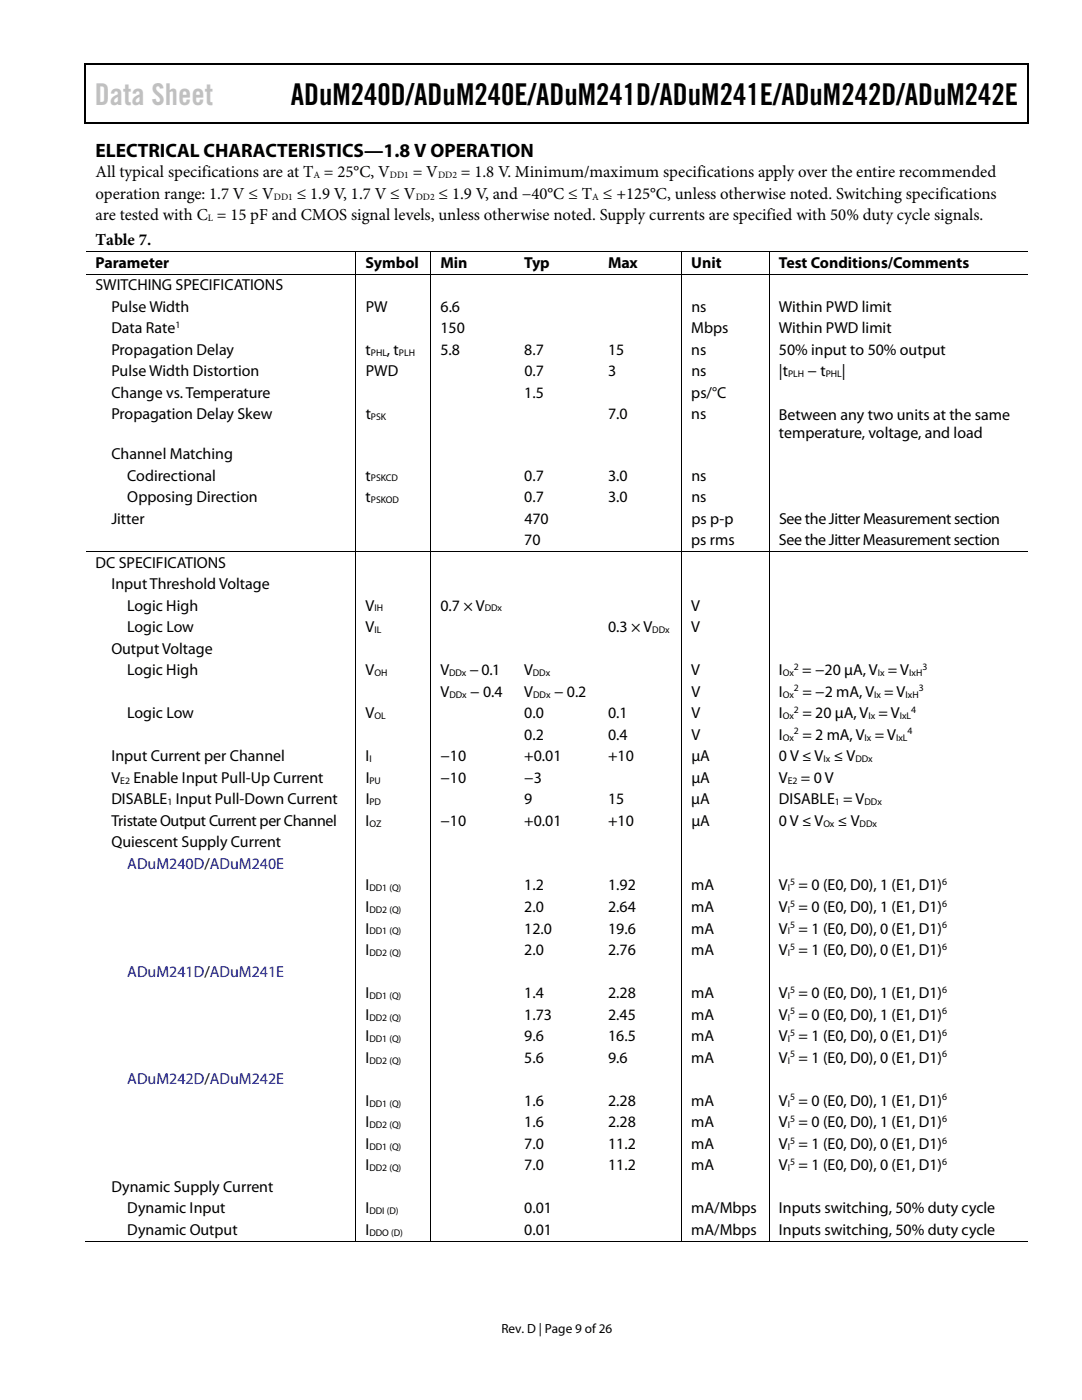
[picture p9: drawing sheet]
<svg xmlns="http://www.w3.org/2000/svg" width="216mm" height="279mm" viewBox="0 0 216 279" stroke-linecap="round" stroke-linejoin="round" font-family="sans-serif">
<defs><g id="words">
<text font-size="6" fill="#c0c0c0" x="18.9" y="21">Data Sheet</text>
<text font-size="6" x="58" y="21">ADuM240D/ADuM240E/ADuM241D/ADuM241E/ADuM242D/ADuM242E</text>
<text font-size="3.9" x="19" y="31.3">ELECTRICAL CHARACTERISTICS—1.8 V OPERATION</text>
<g font-size="3.3">
<text x="19" y="35.4">All typical specifications are at T = 25°C, V</text>
<text x="82.4" y="35.4">= V</text>
<text x="92" y="35.4">= 1.8 V. Minimum/maximum specifications apply over the entire recommended</text>
<text x="19" y="39.6">operation range: 1.7 V ≤ V</text>
<text x="59.2" y="39.6">≤ 1.9 V, 1.7 V ≤ V</text>
<text x="87.5" y="39.6">≤ 1.9 V, and −40°C ≤ T ≤ +125°C, unless otherwise noted. Switching specifications</text>
<text x="19" y="43.9">are tested with C = 15 pF and CMOS signal levels, unless otherwise noted. Supply currents are specified with 50% duty cycle signals.</text>
<text x="19" y="48.9">Table 7.</text>
</g>
<g font-size="3.2">
<text x="19" y="53.5">Parameter</text>
<text x="72.9" y="53.5">Symbol</text>
<text x="87.9" y="53.5">Min</text>
<text x="104.6" y="53.5">Typ</text>
<text x="121.3" y="53.5">Max</text>
<text x="137.9" y="53.5">Unit</text>
<text x="155.4" y="53.5">Test Conditions/Comments</text>
<text x="19" y="57.9">SWITCHING SPECIFICATIONS</text>
<text x="22.2" y="62.2">Pulse Width</text>
<text x="73" y="62.2">PW</text>
<text x="87.9" y="62.2">6.6</text>
<text x="138" y="62.2">ns</text>
<text x="155.4" y="62.2">Within PWD limit</text>
<text x="22.2" y="66.5">Data Rate</text>
<text x="22.2" y="70.8">Propagation Delay</text>
<text x="73" y="70.8">t</text>
<text x="77.2" y="70.8">, t</text>
<text x="87.9" y="70.8">5.8</text>
<text x="87.9" y="66.5">150</text>
<text x="104.6" y="70.8">8.7</text>
<text x="121.3" y="70.8">15</text>
<text x="137.9" y="66.5">Mbps</text>
<text x="137.9" y="70.8">ns</text>
<text x="155.4" y="70.8">50% input to 50% output</text>
<text x="155.4" y="66.5">Within PWD limit</text>
<text x="22.2" y="75.1">Pulse Width Distortion</text>
<text x="73" y="75.1">PWD</text>
<text x="104.6" y="75.1">0.7</text>
<text x="121.4" y="75.1">3</text>
<text x="138" y="75.1">ns</text>
<text x="155.4" y="75.1">|t</text>
<text x="161.1" y="75.1">− t</text>
<text x="168" y="75.1">|</text>
<text x="22.2" y="79.4">Change vs. Temperature</text>
<text x="22.2" y="83.7">Propagation Delay Skew</text>
<text x="73" y="83.7">t</text>
<text x="104.6" y="79.4">1.5</text>
<text x="121.3" y="83.7">7.0</text>
<text x="137.9" y="79.4">ps/°C</text>
<text x="137.9" y="83.7">ns</text>
<text x="155.4" y="83.7">Between any two units at the same</text>
<text x="155.4" y="87.3">temperature, voltage, and load</text>
<text x="22.2" y="91.6">Channel Matching</text>
<text x="25.4" y="95.9">Codirectional</text>
<text x="72.9" y="95.9">t</text>
<text x="104.6" y="95.9">0.7</text>
<text x="121.3" y="95.9">3.0</text>
<text x="137.9" y="95.9">ns</text>
<text x="25.4" y="100.2">Opposing Direction</text>
<text x="72.9" y="100.2">t</text>
<text x="104.6" y="100.2">0.7</text>
<text x="121.3" y="100.2">3.0</text>
<text x="137.9" y="100.2">ns</text>
<text x="22.2" y="104.5">Jitter</text>
<text x="104.6" y="104.5">470</text>
<text x="138" y="104.5">ps p-p</text>
<text x="155.4" y="104.5">See the Jitter Measurement section</text>
<text x="19" y="113.3">DC SPECIFICATIONS</text>
<text x="104.6" y="108.8">70</text>
<text x="137.9" y="108.8">ps rms</text>
<text x="155.4" y="108.8">See the Jitter Measurement section</text>
<text x="22.2" y="117.6">InputThreshold Voltage</text>
<text x="25.4" y="121.9">Logic High</text>
<text x="72.9" y="121.9">V</text>
<text x="87.9" y="121.9">0.7 × V</text>
<text x="137.9" y="121.9">V</text>
<text x="22.2" y="130.5">Output Voltage</text>
<text x="25.4" y="126.2">Logic Low</text>
<text x="72.9" y="126.2">V</text>
<text x="121.3" y="126.2">0.3 × V</text>
<text x="137.9" y="126.2">V</text>
<text x="25.4" y="134.7">Logic High</text>
<text x="72.9" y="134.7">V</text>
<text x="87.9" y="134.7">V</text>
<text x="93.7" y="134.7">− 0.1</text>
<text x="104.6" y="134.7">V</text>
<text x="137.9" y="134.7">V</text>
<text x="155.4" y="134.7">I</text>
<text x="160.1" y="134.7">= −20 μA, V = V</text>
<text x="25.4" y="143.3">Logic Low</text>
<text x="72.9" y="143.3">V</text>
<text x="87.9" y="139">V</text>
<text x="93.8" y="139">− 0.4</text>
<text x="104.6" y="139">V</text>
<text x="104.6" y="143.3">0.0</text>
<text x="110.6" y="139">− 0.2</text>
<text x="121.3" y="143.3">0.1</text>
<text x="138" y="143.3">V</text>
<text x="138" y="139">V</text>
<text x="155.4" y="139">I</text>
<text x="155.4" y="143.3">I</text>
<text x="160.1" y="139">= −2 mA, V = V</text>
<text x="160.1" y="143.3">= 20 μA, V = V</text>
<text x="104.6" y="147.6">0.2</text>
<text x="121.3" y="147.6">0.4</text>
<text x="138" y="147.6">V</text>
<text x="155.4" y="147.6">I</text>
<text x="160.1" y="147.6">= 2 mA, V = V</text>
<text x="22.2" y="151.9">Input Current per Channel</text>
<text x="73" y="151.9">I</text>
<text x="87.9" y="151.9">−10</text>
<text x="104.6" y="151.9">+0.01</text>
<text x="121.3" y="151.9">+10</text>
<text x="138" y="151.9">μA</text>
<text x="155.4" y="151.9">0 V ≤ V ≤ V</text>
<text x="22.2" y="156.2">V</text>
<text x="22.2" y="160.5">DISABLE Input Pull-Down Current</text>
<text x="26.6" y="156.2">Enable Input Pull-Up Current</text>
<text x="73" y="160.5">I</text>
<text x="73" y="156.2">I</text>
<text x="87.9" y="156.2">−10</text>
<text x="104.6" y="160.5">9</text>
<text x="104.6" y="156.2">−3</text>
<text x="121.3" y="160.5">15</text>
<text x="137.9" y="160.5">μA</text>
<text x="138" y="156.2">μA</text>
<text x="155.4" y="160.5">DISABLE = V</text>
<text x="155.4" y="156.2">V</text>
<text x="159.8" y="156.2">= 0 V</text>
<text x="22.2" y="164.8">Tristate Output Current per Channel</text>
<text x="73" y="164.8">I</text>
<text x="87.9" y="164.8">−10</text>
<text x="104.6" y="164.8">+0.01</text>
<text x="121.3" y="164.8">+10</text>
<text x="138" y="164.8">μA</text>
<text x="155.4" y="164.8">0 V ≤ V</text>
<text x="167.2" y="164.8">≤ V</text>
<text x="22.2" y="169.1">Quiescent Supply Current</text>
<text x="72.9" y="177.7">I</text>
<text x="104.6" y="177.7">1.2</text>
<text x="121.3" y="177.7">1.92</text>
<text x="137.9" y="177.7">mA</text>
<text x="155.4" y="177.7">V = 0 (E0, D0), 1 (E1, D1)</text>
<text x="72.9" y="182">I</text>
<text x="104.6" y="182">2.0</text>
<text x="121.3" y="182">2.64</text>
<text x="137.9" y="182">mA</text>
<text x="155.4" y="182">V = 0 (E0, D0), 1 (E1, D1)</text>
<text x="72.9" y="186.3">I</text>
<text x="72.9" y="190.6">I</text>
<text x="104.6" y="186.3">12.0</text>
<text x="104.6" y="190.6">2.0</text>
<text x="121.3" y="186.3">19.6</text>
<text x="121.3" y="190.6">2.76</text>
<text x="137.9" y="186.3">mA</text>
<text x="137.9" y="190.6">mA</text>
<text x="155.4" y="186.3">V = 1 (E0, D0), 0 (E1, D1)</text>
<text x="155.4" y="190.6">V = 1 (E0, D0), 0 (E1, D1)</text>
<text x="72.9" y="199.2">I</text>
<text x="72.9" y="203.5">I</text>
<text x="104.6" y="199.2">1.4</text>
<text x="104.6" y="203.5">1.73</text>
<text x="121.3" y="203.5">2.45</text>
<text x="121.3" y="199.2">2.28</text>
<text x="137.9" y="203.5">mA</text>
<text x="137.9" y="199.2">mA</text>
<text x="155.4" y="203.5">V = 0 (E0, D0), 1 (E1, D1)</text>
<text x="155.4" y="199.2">V = 0 (E0, D0), 1 (E1, D1)</text>
<text x="72.9" y="207.8">I</text>
<text x="104.6" y="207.8">9.6</text>
<text x="121.3" y="207.8">16.5</text>
<text x="137.9" y="207.8">mA</text>
<text x="155.4" y="207.8">V = 1 (E0, D0), 0 (E1, D1)</text>
<text x="72.9" y="212.1">I</text>
<text x="104.6" y="212.1">5.6</text>
<text x="121.3" y="212.1">9.6</text>
<text x="137.9" y="212.1">mA</text>
<text x="155.4" y="212.1">V = 1 (E0, D0), 0 (E1, D1)</text>
<text x="72.9" y="220.7">I</text>
<text x="104.6" y="220.7">1.6</text>
<text x="121.3" y="220.7">2.28</text>
<text x="137.9" y="220.7">mA</text>
<text x="155.4" y="220.7">V = 0 (E0, D0), 1 (E1, D1)</text>
<text x="72.9" y="225">I</text>
<text x="104.6" y="225">1.6</text>
<text x="121.3" y="225">2.28</text>
<text x="137.9" y="225">mA</text>
<text x="155.4" y="225">V = 0 (E0, D0), 1 (E1, D1)</text>
<text x="72.9" y="229.3">I</text>
<text x="72.9" y="233.6">I</text>
<text x="104.6" y="229.3">7.0</text>
<text x="104.6" y="233.6">7.0</text>
<text x="121.3" y="229.3">11.2</text>
<text x="121.3" y="233.6">11.2</text>
<text x="137.9" y="229.3">mA</text>
<text x="137.9" y="233.6">mA</text>
<text x="155.4" y="229.3">V = 1 (E0, D0), 0 (E1, D1)</text>
<text x="155.4" y="233.6">V = 1 (E0, D0), 0 (E1, D1)</text>
<text x="22.2" y="237.8">Dynamic Supply Current</text>
<text x="25.4" y="242.1">Dynamic Input</text>
<text x="72.9" y="242.1">I</text>
<text x="104.6" y="242.1">0.01</text>
<text x="137.9" y="242.1">mA/Mbps</text>
<text x="155.4" y="242.1">Inputs switching, 50% duty cycle</text>
<text x="25.4" y="246.4">Dynamic Output</text>
<text x="72.9" y="246.4">I</text>
<text x="104.6" y="246.4">0.01</text>
<text x="137.9" y="246.4">mA/Mbps</text>
<text x="155.4" y="246.4">Inputs switching, 50% duty cycle</text>
</g>
<g font-size="3.2" fill="#00f">
<text x="25.4" y="173.4">ADuM240D/ADuM240E</text>
<text x="25.4" y="194.9">ADuM241D/ADuM241E</text>
<text x="25.4" y="216.4">ADuM242D/ADuM242E</text>
</g>
<text font-size="2.6" x="100.1" y="266">Rev. D | Page 9 of 26</text>
<g font-size="1.9">
<text x="62.5" y="35.5">A</text>
<text x="77.8" y="35.5">DD1</text>
<text x="87.4" y="35.5">DD2</text>
<text x="54.7" y="39.8">DD1</text>
<text x="83" y="39.8">DD2</text>
<text x="118.2" y="39.8">A</text>
<text x="41.5" y="44.1">L</text>
<text x="35" y="65.5">1</text>
<text x="74" y="71">PHL</text>
<text x="79.6" y="71">PLH</text>
<text x="157.2" y="75.3">PLH</text>
<text x="164.8" y="75.3">PHL</text>
<text x="74" y="83.9">PSK</text>
<text x="74" y="96.1">PSKCD</text>
<text x="74" y="100.4">PSKOD</text>
<text x="74.7" y="122">IH</text>
<text x="96.7" y="122">DDx</text>
<text x="74.7" y="126.3">IL</text>
<text x="130.2" y="126.3">DDx</text>
<text x="74.7" y="134.9">OH</text>
<text x="89.6" y="134.9">DDx</text>
<text x="106.3" y="134.9">DDx</text>
<text x="156.2" y="134.9">Ox</text>
<text x="158.4" y="133.7">2</text>
<text x="158.4" y="138">2</text>
<text x="175.2" y="134.9">Ix</text>
<text x="181.4" y="134.9">IxH</text>
<text x="183.3" y="138">3</text>
<text x="184" y="133.7">3</text>
<text x="74.7" y="143.5">OL</text>
<text x="89.7" y="139.2">DDx</text>
<text x="106.4" y="139.2">DDx</text>
<text x="156.2" y="139.2">Ox</text>
<text x="156.2" y="143.5">Ox</text>
<text x="158.4" y="142.3">2</text>
<text x="173.3" y="143.5">Ix</text>
<text x="174.4" y="139.2">Ix</text>
<text x="179.5" y="143.5">IxL</text>
<text x="180.7" y="139.2">IxH</text>
<text x="181.8" y="142.3">4</text>
<text x="156.2" y="147.8">Ox</text>
<text x="158.4" y="146.6">2</text>
<text x="172.5" y="147.8">Ix</text>
<text x="178.8" y="147.8">IxL</text>
<text x="181.1" y="146.6">4</text>
<text x="73.7" y="152.1">I</text>
<text x="164.3" y="152.1">Ix</text>
<text x="170.7" y="152.1">DDx</text>
<text x="24" y="156.4">E2</text>
<text x="33.4" y="160.7">1</text>
<text x="73.7" y="156.4">PU</text>
<text x="73.7" y="160.7">PD</text>
<text x="157.2" y="156.4">E2</text>
<text x="166.6" y="160.7">1</text>
<text x="172.5" y="160.7">DDx</text>
<text x="73.7" y="165">OZ</text>
<text x="164.3" y="165">Ox</text>
<text x="171.5" y="165">DDx</text>
<text x="73.7" y="177.9">DD1 (Q)</text>
<text x="157.2" y="177.9">I</text>
<text x="157.7" y="176.7">5</text>
<text x="188" y="176.7">6</text>
<text x="73.7" y="182.2">DD2 (Q)</text>
<text x="157.2" y="182.2">I</text>
<text x="157.7" y="181">5</text>
<text x="157.7" y="185.3">5</text>
<text x="188" y="181">6</text>
<text x="188" y="185.3">6</text>
<text x="73.7" y="186.5">DD1 (Q)</text>
<text x="73.7" y="190.8">DD2 (Q)</text>
<text x="157.2" y="186.5">I</text>
<text x="157.2" y="190.8">I</text>
<text x="157.7" y="189.5">5</text>
<text x="188" y="189.5">6</text>
<text x="73.7" y="199.4">DD1 (Q)</text>
<text x="73.7" y="203.7">DD2 (Q)</text>
<text x="157.2" y="199.4">I</text>
<text x="157.2" y="203.7">I</text>
<text x="157.7" y="198.1">5</text>
<text x="157.7" y="202.4">5</text>
<text x="188" y="198.1">6</text>
<text x="188" y="202.4">6</text>
<text x="73.7" y="208">DD1 (Q)</text>
<text x="157.2" y="208">I</text>
<text x="157.7" y="206.7">5</text>
<text x="188" y="206.7">6</text>
<text x="73.7" y="212.3">DD2 (Q)</text>
<text x="157.2" y="212.3">I</text>
<text x="157.7" y="211">5</text>
<text x="188" y="211">6</text>
<text x="73.7" y="220.9">DD1 (Q)</text>
<text x="157.2" y="220.9">I</text>
<text x="157.7" y="219.6">5</text>
<text x="188" y="219.6">6</text>
<text x="73.7" y="225.1">DD2 (Q)</text>
<text x="157.2" y="225.1">I</text>
<text x="157.7" y="223.9">5</text>
<text x="188" y="223.9">6</text>
<text x="73.7" y="229.4">DD1 (Q)</text>
<text x="73.7" y="233.7">DD2 (Q)</text>
<text x="157.2" y="229.4">I</text>
<text x="157.2" y="233.7">I</text>
<text x="157.7" y="228.2">5</text>
<text x="157.7" y="232.5">5</text>
<text x="188" y="228.2">6</text>
<text x="188" y="232.5">6</text>
<text x="73.7" y="242.3">DDI (D)</text>
<text x="73.7" y="246.6">DDO (D)</text>
</g>
</g></defs>
<path d="M16.9 12.7h.2v1h-.2zM205.1 12.7h.2v1h-.2zM205.1 12.7h.2v.3h-.2zM47.4 24.4h.2v.3h-.2zM205.1 24.4h.2v.3h-.2z" fill="#000"/>
<path d="M16.9 12.8h188.2M17 13.7v11M205.2 13.7v11M205.1 24.5h-188.2" fill="none" stroke="#000" stroke-width=".25"/>
<g fill="none" stroke="#000" stroke-width=".2">
<path d="M17.1 50.2h188M17.1 54.7h188M71 50.3v4.4M71 54.8v55.2M86 50.3v4.4M86 54.8v55.2M136.1 50.3v4.4M136.1 54.8v55.2M153.5 50.3v4.4M153.5 54.8v55.2M17.1 110.1h188M71 110.2v137.6"/>
<path d="M86 110.2v137.6M136.1 110.2v137.6M153.5 110.2v137.6M16.9 247.7h54.1M71.1 247.7h14.8M86.1 247.7h49.9M136.1 247.7h17.3M153.6 247.7h51.5"/>
</g>
<use href="#words"/>
</svg>
